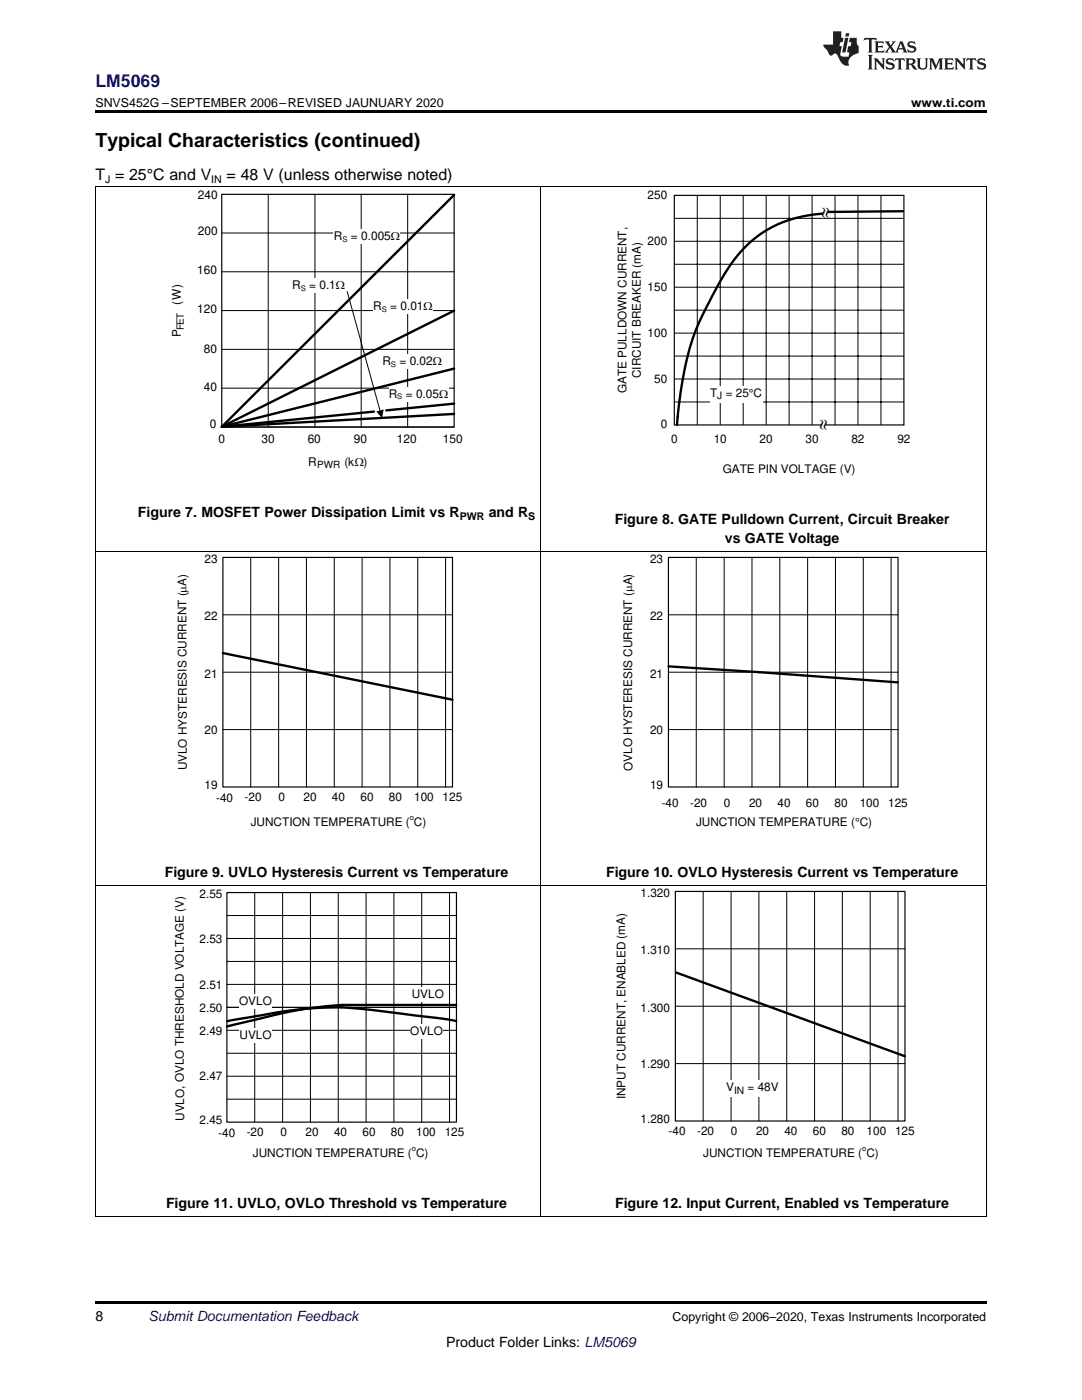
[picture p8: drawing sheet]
<svg xmlns="http://www.w3.org/2000/svg" width="216mm" height="279mm" viewBox="0 0 216 279" stroke-linecap="round" stroke-linejoin="round" font-family="sans-serif">
<defs><g id="words">
<g font-size="3.9">
<text x="19" y="29.3">Typical Characteristics (continued)</text>
<text x="165.7" y="43.5" transform="rotate(-90 165.7 43.5)">|</text>
<text x="165.3" y="85.9" transform="rotate(-90 165.3 85.9)">|</text>
</g>
<text font-size="3.5" fill="#00f" x="19" y="17.3">LM5069</text>
<g font-size="3.2">
<text x="19" y="36">T = 25°C and V</text>
<text x="45.2" y="36">= 48 V (unless otherwise noted)</text>
</g>
<g font-size="2.8">
<text x="27.5" y="103.3">Figure 7. MOSFET Power Dissipation Limit vs R</text>
<text x="97.5" y="103.3">and R</text>
<text x="122.7" y="104.6">Figure 8. GATE Pulldown Current, Circuit Breaker</text>
<text x="144.6" y="108.3">vs GATE Voltage</text>
<text x="32.9" y="175.1">Figure 9. UVLO Hysteresis Current vs Temperature</text>
<text x="120.9" y="175.1">Figure 10. OVLO Hysteresis Current vs Temperature</text>
<text x="33.1" y="241.1">Figure 11. UVLO, OVLO Threshold vs Temperature</text>
<text x="122.7" y="241.1">Figure 12. Input Current, Enabled vs Temperature</text>
<text x="19" y="263.6">8</text>
<text x="89" y="268.9">Product Folder Links: LM5069</text>
</g>
<text font-size="2.8" fill="#0000c8" x="29.6" y="263.6">Submit Documentation Feedback</text>
<g font-size="2.5">
<text x="19" y="21.4">SNVS452G –SEPTEMBER 2006–REVISED JAUNUARY 2020</text>
<text x="181.8" y="21.4">www.ti.com</text>
<text x="134.2" y="263.6">Copyright © 2006–2020, Texas Instruments Incorporated</text>
</g>
<g font-size="2.4">
<text x="39.5" y="39.7">240</text>
<text x="39.5" y="47">200</text>
<text x="66.6" y="48">R</text>
<text x="70" y="48">= 0.005:</text>
<text x="39.3" y="54.7">160</text>
<text x="58.3" y="57.7">R</text>
<text x="61.7" y="57.7">= 0.1:</text>
<text x="36.1" y="60.8" transform="rotate(-90 36.1 60.8)">(W)</text>
<text x="39.4" y="62.5">120</text>
<text x="74.5" y="61.9">R</text>
<text x="77.9" y="61.9">= 0.01:</text>
<text x="36.1" y="67.3" transform="rotate(-90 36.1 67.3)">P</text>
<text x="40.7" y="70.5">80</text>
<text x="40.7" y="78">40</text>
<text x="76.3" y="72.8">R</text>
<text x="79.7" y="72.8">= 0.02:</text>
<text x="77.6" y="79.4">R</text>
<text x="81" y="79.4">= 0.05:</text>
<text x="41.8" y="85.5">0</text>
<text x="43.6" y="88.5">0</text>
<text x="52.2" y="88.5">30</text>
<text x="61.4" y="88.5">60</text>
<text x="70.6" y="88.5">90</text>
<text x="79.2" y="88.5">120</text>
<text x="88.4" y="88.5">150</text>
<text x="61.5" y="93">R</text>
<text x="68.7" y="93">(k:)</text>
</g>
<g font-size="2.3">
<text x="129.2" y="39.7">250</text>
<text x="129.2" y="48.9">200</text>
<text x="129.2" y="58">150</text>
<text x="129.2" y="67.2">100</text>
<text x="127.9" y="75.5" transform="rotate(-90 127.9 75.5)">CIRCUIT BREAKER (mA)</text>
<text x="130.5" y="76.4">50</text>
<text x="125" y="78.5" transform="rotate(-90 125 78.5)">GATE PULLDOWN CURRENT,</text>
<text x="141.7" y="79.3">T</text>
<text x="144.8" y="79.3">= 25°C</text>
<text x="131.8" y="85.5">0</text>
<text x="133.9" y="88.3">0</text>
<text x="142.4" y="88.3">10</text>
<text x="151.5" y="88.3">20</text>
<text x="160.7" y="88.3">30</text>
<text x="169.9" y="88.3">82</text>
<text x="179.1" y="88.3">92</text>
<text x="144.2" y="94.3">GATE PIN VOLTAGE (V)</text>
<text x="40.8" y="112.4">23</text>
<text x="129.7" y="112.4">23</text>
<text x="40.8" y="123.7">22</text>
<text x="129.7" y="123.7">22</text>
<text x="40.8" y="135.3">21</text>
<text x="129.7" y="135.3">21</text>
<text x="40.8" y="146.4">20</text>
<text x="129.7" y="146.4">20</text>
<text x="37.3" y="153.8" transform="rotate(-90 37.3 153.8)">UVLO HYSTERESIS CURRENT (PA)</text>
<text x="126.2" y="153.8" transform="rotate(-90 126.2 153.8)">OVLO HYSTERESIS CURRENT (PA)</text>
<text x="40.8" y="157.5">19</text>
<text x="43.1" y="160">-40</text>
<text x="48.8" y="159.9">-20</text>
<text x="55.5" y="159.9">0</text>
<text x="60.6" y="159.9">20</text>
<text x="66.2" y="159.9">40</text>
<text x="71.9" y="159.9">60</text>
<text x="77.6" y="159.9">80</text>
<text x="82.6" y="159.9">100</text>
<text x="88.3" y="159.9">125</text>
<text x="129.7" y="157.5">19</text>
<text x="132" y="161.1">-40</text>
<text x="137.7" y="161">-20</text>
<text x="144.4" y="161">0</text>
<text x="149.5" y="161">20</text>
<text x="155.1" y="161">40</text>
<text x="160.8" y="161">60</text>
<text x="166.5" y="161">80</text>
<text x="171.5" y="161">100</text>
<text x="177.2" y="161">125</text>
<text x="50" y="164.8">JUNCTION TEMPERATURE ( C)</text>
<text x="138.9" y="164.8">JUNCTION TEMPERATURE (°C)</text>
<text x="39.8" y="179.2">2.55</text>
<text x="127.8" y="179.1">1.320</text>
<text x="39.8" y="188.3">2.53</text>
<text x="127.8" y="190.3">1.310</text>
<text x="39.8" y="197.4">2.51</text>
<text x="39.8" y="202">2.50</text>
<text x="47.7" y="200.6">OVLO</text>
<text x="82.2" y="199.2">UVLO</text>
<text x="127.8" y="202">1.300</text>
<text x="39.8" y="206.5">2.49</text>
<text x="47.8" y="207.4">UVLO</text>
<text x="81.9" y="206.7">OVLO</text>
<text x="39.8" y="215.5">2.47</text>
<text x="127.8" y="213.1">1.290</text>
<text x="124.8" y="219.4" transform="rotate(-90 124.8 219.4)">INPUT CURRENT, ENABLED (mA)</text>
<text x="144.9" y="217.8">V</text>
<text x="149.2" y="217.8">= 48V</text>
<text x="36.7" y="223.7" transform="rotate(-90 36.7 223.7)">UVLO, OVLO THRESHOLD VOLTAGE (V)</text>
<text x="39.8" y="224.2">2.45</text>
<text x="43.5" y="226.8">-40</text>
<text x="49.2" y="226.8">-20</text>
<text x="56" y="226.8">0</text>
<text x="61" y="226.8">20</text>
<text x="66.7" y="226.8">40</text>
<text x="72.3" y="226.8">60</text>
<text x="78" y="226.8">80</text>
<text x="83" y="226.8">100</text>
<text x="88.7" y="226.8">125</text>
<text x="127.8" y="224.2">1.280</text>
<text x="133.4" y="226.6">-40</text>
<text x="139.1" y="226.5">-20</text>
<text x="145.8" y="226.5">0</text>
<text x="150.9" y="226.5">20</text>
<text x="156.5" y="226.5">40</text>
<text x="162.2" y="226.5">60</text>
<text x="167.9" y="226.5">80</text>
<text x="172.9" y="226.5">100</text>
<text x="178.6" y="226.5">125</text>
<text x="50.4" y="230.8">JUNCTION TEMPERATURE ( C)</text>
<text x="140.3" y="230.8">JUNCTION TEMPERATURE ( C)</text>
</g>
<g font-size="2.1">
<text x="21" y="36.6">J</text>
<text x="42.2" y="36.6">IN</text>
<text x="91.8" y="103.8">PWR</text>
<text x="105.4" y="103.8">S</text>
</g>
<g font-size="2">
<text x="36.7" y="65.9" transform="rotate(-90 36.7 65.9)">FET</text>
<text x="143.1" y="79.7">J</text>
<text x="63.3" y="93.5">PWR</text>
<text x="146.5" y="218.2">IN</text>
</g>
<g font-size="1.5">
<text x="68.3" y="48.3">S</text>
<text x="60" y="58.1">S</text>
<text x="76.2" y="62.2">S</text>
<text x="78" y="73.2">S</text>
<text x="79.3" y="79.7">S</text>
<text x="81.8" y="163.7">o</text>
<text x="82.2" y="229.7">o</text>
<text x="172" y="229.7">o</text>
</g>
</g></defs>
<path d="M19 259.7h177.8v.5h-177.8z" fill="#000"/>
<g fill="none" stroke="#000" stroke-width=".2">
<path d="M19.1 176.8v66.1M50.8 178.1v45.8M56.4 178.1v45.8M61.9 178.1v45.8M67.5 178.1v45.8M73 178.1v45.8M78.6 178.1v45.8M84.1 178.1v45.8M89.7 178.1v45.8M107.9 176.8v66.1M196.8 176.8v66.1M45.3 182.7h45.8"/>
<path d="M45.3 187.3h45.8M45.3 191.9h45.8M45.3 196.5h45.8M45.3 201h45.8M45.3 205.6h45.8M45.3 219.4h45.8M45.3 214.8h45.8M45.3 210.2h45.8M19 242.8h177.8"/>
</g>
<path d="M45.3 178.1h45.8v45.8h-45.8z" fill="none" stroke="#000" stroke-width=".23"/>
<path d="M45.4 203.8l2-.4a153 153 0 0 1 16.3-2.3 72.1 72.1 0 0 1 14.6 1l9.9 1.2 2.9 .5M91 200.6h-22.7a116.1 116.1 0 0 0-21 3.7l-2 .6" fill="none" stroke="#000" stroke-width=".47"/>
<g fill="#fff">
<path d="M81.9 204.5h6.5v2.9h-6.5z" fill-rule="evenodd"/>
<path d="M82.2 197.1h6.4v2.8h-6.4z" fill-rule="evenodd"/>
<path d="M47.8 205.3h6.4v2.8h-6.4z" fill-rule="evenodd"/>
<path d="M47.7 198.5h6.6v2.8h-6.6z" fill-rule="evenodd"/>
</g>
<path d="M134.8 177.9h45.8v45.8h-45.8z" fill="none" stroke="#000" stroke-width=".23"/>
<path d="M140.3 177.9v45.8M145.9 177.9v45.8M151.4 177.9v45.8M157 177.9v45.8M162.5 177.9v45.8M168.1 177.9v45.8M173.6 177.9v45.8M179.2 177.9v45.8M134.8 189.4h45.8M134.8 200.8h45.8M134.8 212.3h45.8" fill="none" stroke="#000" stroke-width=".2"/>
<path d="M134.9 194.1l45.6 16.7" fill="none" stroke="#000" stroke-width=".47"/>
<path d="M144.9 215.6h10.5v3.3h-10.5z" fill-rule="evenodd" fill="#fff"/>
<g fill="none" stroke="#000" stroke-width=".2">
<path d="M19.1 37.3v139.5M107.9 37.3v139.5M196.8 37.3v139.5M19 110h177.8M50 111.2v45.9M55.6 111.2v45.9M61.1 111.2v45.9M66.7 111.2v45.9M72.3 111.2v45.9M77.8 111.2v45.9M83.4 111.2v45.9M88.9 111.2v45.9"/>
<path d="M138.9 111.2v45.9M144.5 111.2v45.9M150 111.2v45.9M155.6 111.2v45.9M161.2 111.2v45.9M166.7 111.2v45.9M172.3 111.2v45.9M177.8 111.2v45.9M44.5 134.2h45.8M44.5 122.7h45.8M133.4 134.2h45.8M133.4 122.7h45.8"/>
<path d="M44.5 145.6h45.8M133.4 145.6h45.8M19 176.8h177.8"/>
</g>
<path d="M44.5 111.2h45.8v45.9h-45.8zM133.4 111.2h45.8v45.9h-45.8z" fill="none" stroke="#000" stroke-width=".23"/>
<path d="M44.5 130.3l45.8 9.3M133.4 133l18.1 1.1M151.5 134.1l27.7 2.1" fill="none" stroke="#000" stroke-width=".47"/>
<path d="M164.2 84.8l.1-.1a.42 .42 0 0 1 .7 .2h-.6z" fill-rule="evenodd" fill="#fff"/>
<path d="M164.1 42.6a23.3 23.3 0 0 0-19.9 12.7 63.2 63.2 0 0 0-6.6 14.2l-1.4 6.5-.7 4.2-.4 4.6M180.2 42.2l-15 .1" fill="none" stroke="#000" stroke-width=".47"/>
<path d="M164 43.7a.47 .47 0 0 1 .8 .1 .46 .46 0 0 1-.8-.1z" fill-rule="evenodd" fill="#fff"/>
<path d="M134.5 39h45.9v45.8h-45.9z" fill="none" stroke="#000" stroke-width=".23"/>
<g fill="none" stroke="#000" stroke-width=".2">
<path d="M139.1 39v45.8M143.7 39v45.8M148.3 39v45.8M152.9 39v45.8M157.5 39v45.8M162 39v45.8M166.6 39v45.8M171.2 39v45.8M175.8 39v45.8M134.5 43.6h45.9M134.5 48.2h45.9M134.5 52.7h45.9"/>
<path d="M134.5 57.3h45.9M134.5 61.9h45.9M134.5 66.5h45.9M134.5 71.1h45.9M134.5 75.6h45.9M134.5 80.2h45.9"/>
</g>
<g fill="#fff">
<path d="M141.7 77.1h10.4v3.3h-10.4z" fill-rule="evenodd"/>
<path d="M164.3 41.5h.9v1.8h-.9z" fill-rule="evenodd"/>
<path d="M163.9 83.9h.9v1.8h-.9z" fill-rule="evenodd"/>
</g>
<path d="M44.2 38.8h46.4v46.4h-46.4z" fill="none" stroke="#000" stroke-width=".24"/>
<path d="M53.5 38.8v46.4M62.8 38.8v46.4M72.1 38.8v46.4M81.3 38.8v46.4M44.2 54.2h46.4M44.2 46.5h46.4M44.2 77.5h46.4M44.2 69.7h46.4M44.2 62h46.4M44.2 85.2h46.4" fill="none" stroke="#000" stroke-width=".2"/>
<path d="M90.6 38.9l-46.3 46.3M90.6 62l-46.3 23.2M90.6 73.6l-46.3 11.6M90.6 82.6l-46.3 2.6" fill="none" stroke="#000" stroke-width=".47"/>
<g fill="#fff">
<path d="M66.6 45.8h13.2v3h-13.2z" fill-rule="evenodd"/>
<path d="M74.5 59.7h11.8v3h-11.8z" fill-rule="evenodd"/>
<path d="M76.3 70.7h11.9v3h-11.9z" fill-rule="evenodd"/>
<path d="M77.6 77.2h11.8v3h-11.8z" fill-rule="evenodd"/>
<path d="M58.3 55.6h10.5v3h-10.5z" fill-rule="evenodd"/>
</g>
<path d="M19 37.2h177.8M69.3 58.2l6.6 23.9" fill="none" stroke="#000" stroke-width=".2"/>
<path d="M75.1 82.1l1.5-.4-.4 1.7z" fill="#000"/>
<path d="M74.6 82.1l-30.3 3.1M90.6 80.6l-13.5 1.3" fill="none" stroke="#000" stroke-width=".47"/>
<path d="M19 22h177.8v.5h-177.8z" fill="#000"/>
<g fill="#231f20">
<path d="M172.5 7.6l-.1 .5 .4-.2h.6v.1v2.1l-.2 .4h.9l-.2-.4v-2.1l.1-.1h.5l.5 .2-.2-.5zM174.5 8.3l.2 .3v1.5l-.2 .4h1.8l.2-.6a1.04 1.04 0 0 1-1.3 .2v-.7h.6l.3 .2v-.6l-.3 .2h-.6v-.6l.8-.1 .4 .3-.2-.5zM176.5 8.3l.9 1.1-.9 1.1h.8l-.2-.2 .4-.7 .5 .7-.2 .2h1.5l-.2-.2 .2-.4h.9l.1 .4-.2 .2h1l-.3-.3-.7-1.9h-.5l-.9 2-.8-1 .9-1h-.8l.1 .3-.4 .5-.3-.6 .1-.2zM179.7 8.6l.4 1h-.7zM181.3 8.4a.63 .63 0 0 0-.2 .7 .63 .63 0 0 0 .6 .4l.6 .2 .1 .2a.75 .75 0 0 1-.7 .4 .75 .75 0 0 1-.6-.5l.1 .7 .1-.1a1.11 1.11 0 0 0 1.5-.6 1.13 1.13 0 0 0-1.2-.8l-.1-.4a1.04 1.04 0 0 1 1.2 .2l-.2-.5-.2 .1-.4-.2zM173.2 10.9l.2 .4v2.2l-.2 .4h1l-.3-.4v-2.2l.3-.4zM174.3 11.6l.3 .4v1.5l-.3 .4h.8l-.2-.4v-1.3l1.5 1.7v-1.9l.2-.4h-.7l.2 .4v.9l-1.1-1.3zM177 11.8a.62 .62 0 0 0-.2 .7 .62 .62 0 0 0 .6 .4l.6 .1 .1 .3a.76 .76 0 0 1-.7 .3 .76 .76 0 0 1-.7-.4l.2 .7 .1-.1a1.11 1.11 0 0 0 1.5-.6 1.13 1.13 0 0 0-1.2-.8l-.1-.4a1.04 1.04 0 0 1 1.2 .2l-.2-.6-.2 .1-.5-.1zM178.7 11.6l-.2 .6a.61 .61 0 0 1 .8-.3v1.6l-.2 .4h.9l-.2-.4v-1.6a.63 .63 0 0 1 .7 .3l-.1-.6zM180.6 11.6l.3 .4v1.5l-.3 .4h1l-.2-.2-.1-.8 .6 .2a.76 .76 0 0 0 1.2 .7l-1-1a.58 .58 0 0 0 .6-.5 .58 .58 0 0 0-.5-.6zM181.4 11.9h.1a.45 .45 0 0 1 .5 .1 .45 .45 0 0 1 .1 .5l-.8 .2zM182.9 11.6l.2 .2a2.17 2.17 0 0 0 .3 1.9 .99 .99 0 0 0 1.6-.6v-1.1l.2-.4h-.7l.2 .2a1.92 1.92 0 0 1-.2 1.8 .6 .6 0 0 1-.9-.5v-1.1l.2-.4zM185.4 11.6l.2 .4v1.5l-.2 .4h.7l-.2-.4v-1.4l.8 1.8 .8-1.8v1.4l-.2 .4h.9l-.2-.4v-1.5l.2-.4h-.8l-.6 1.5-.6-1.5zM188.4 11.6l.2 .4v1.5l-.2 .4h1.8l.1-.6a1.04 1.04 0 0 1-1.2 .1v-.6h.5l.4 .2v-.6l-.4 .2h-.5v-.7h.8l.3 .3-.1-.6zM190.5 11.6l.2 .4v1.5l-.2 .4h.7l-.2-.4v-1.3l1.5 1.7v-1.9l.2-.4h-.7l.2 .4v.9l-1.1-1.3zM192.9 11.6l-.1 .6a.61 .61 0 0 1 .7-.3l.1 1.6-.3 .4h1l-.3-.4 .1-1.6a.63 .63 0 0 1 .7 .3l-.1-.6zM195.2 11.8a.62 .62 0 0 0-.2 .7 .62 .62 0 0 0 .6 .4l.6 .1 .1 .3a.76 .76 0 0 1-.7 .3 .76 .76 0 0 1-.6-.4l.1 .7 .1-.1a1.11 1.11 0 0 0 1.6-.6 1.13 1.13 0 0 0-1.3-.8l-.1-.4a1.04 1.04 0 0 1 1.2 .2l-.1-.6-.2 .1-.5-.1z"/>
<path d="M166.2 6.3v2.6h-1.9v.4l.8 .9a.91 .91 0 0 0 1 .8 .56 .56 0 0 1 .5-.3 .56 .56 0 0 1 .5 .3l.4 .8a1.53 1.53 0 0 0 1.9 1.2 1.54 1.54 0 0 1 1-2.1l.9-.3v-1.4a1.52 1.52 0 0 1-.4-1.6h-1.3l-.2 .8h.5l-.2 .8h-.5l-.1 1v.2l.4 .1-.2 .8a1.93 1.93 0 0 1-1.6-.3l.3-1.8h-.5l.2-.8h.4l.2-.8h-.4v-1.3zM168.6 7.6l-.6 2.9h.7l.6-2.9zM168.8 6.6l-.1 .7h.6l.2-.7z"/>
</g>
<use href="#words"/>
</svg>
